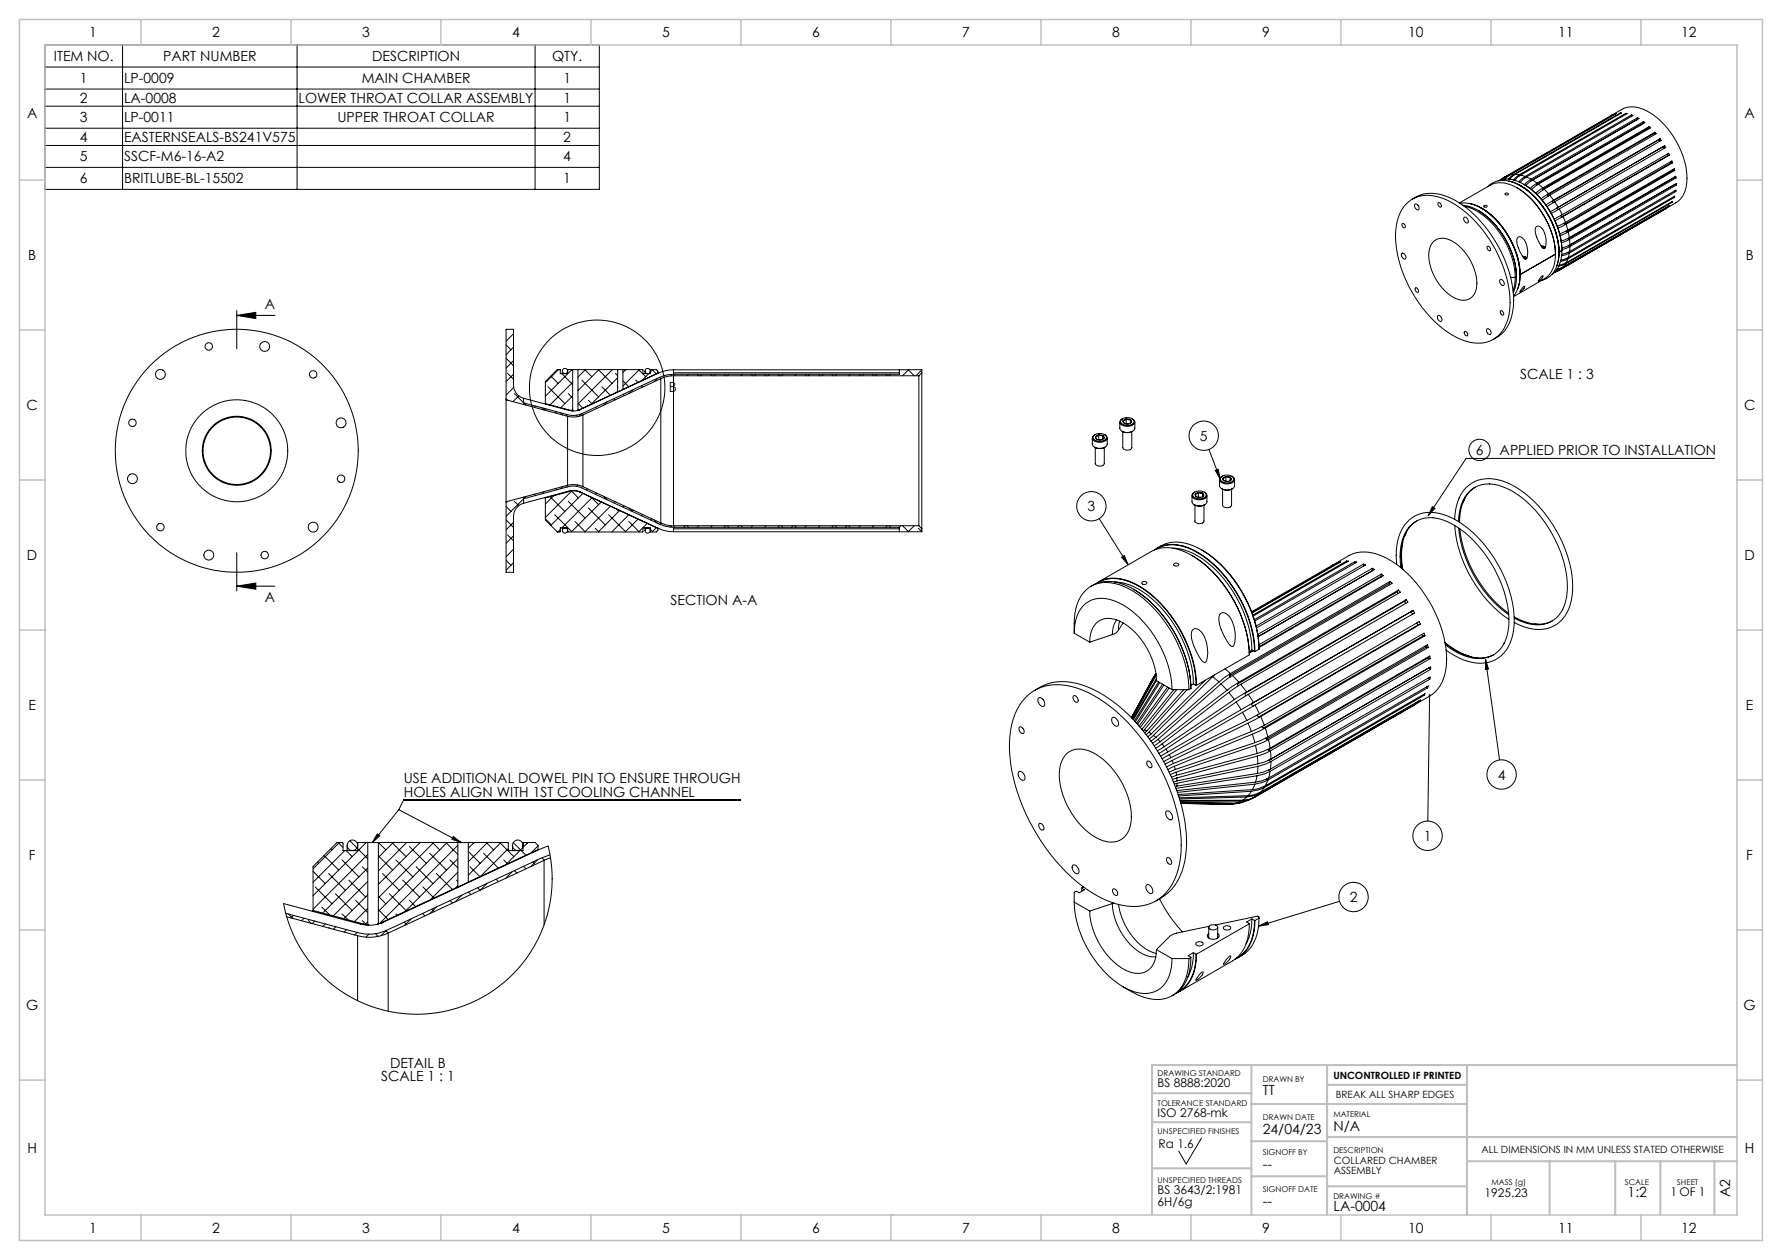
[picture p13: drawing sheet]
<svg xmlns="http://www.w3.org/2000/svg" width="841mm" height="595mm" viewBox="0 0 841 595" stroke-linecap="round" stroke-linejoin="round" font-family="sans-serif">
<defs><g id="words">
<g font-size="6.6">
<text x="42" y="18">1</text>
<text x="100" y="18">2</text>
<text x="171" y="18">3</text>
<text x="242" y="18">4</text>
<text x="312" y="18">5</text>
<text x="383" y="18">6</text>
<text x="454" y="18">7</text>
<text x="525" y="18">8</text>
<text x="596" y="18">9</text>
<text x="665" y="18">10</text>
<text x="735" y="18">11</text>
<text x="793" y="18">12</text>
<text x="25" y="29">ITEM NO.</text>
<text x="77" y="29">PART NUMBER</text>
<text x="176" y="29">DESCRIPTION</text>
<text x="261" y="29">QTY.</text>
<text x="38" y="39">1</text>
<text x="59" y="39">LP-0009</text>
<text x="171" y="39">MAIN CHAMBER</text>
<text x="266" y="39">1</text>
<text x="38" y="48">2</text>
<text x="59" y="48">LA-0008</text>
<text x="141" y="48">LOWER THROAT COLLAR ASSEMBLY</text>
<text x="266" y="48">1</text>
<text x="13" y="55">A</text>
<text x="38" y="58">3</text>
<text x="59" y="58">LP-0011</text>
<text x="159" y="58">UPPER THROAT COLLAR</text>
<text x="266" y="58">1</text>
<text x="823" y="55">A</text>
<text x="38" y="67">4</text>
<text x="59" y="67">EASTERNSEALS-BS241V575</text>
<text x="266" y="67">2</text>
<text x="38" y="76">5</text>
<text x="59" y="76">SSCF-M6-16-A2</text>
<text x="266" y="76">4</text>
<text x="38" y="87">6</text>
<text x="59" y="87">BRITLUBE-BL-15502</text>
<text x="266" y="87">1</text>
<text x="13" y="123">B</text>
<text x="824" y="123">B</text>
<text x="125" y="146">A</text>
<text x="717" y="179">SCALE 1 : 3</text>
<text x="316" y="185">B</text>
<text x="13" y="194">C</text>
<text x="823" y="194">C</text>
<text x="566" y="208">5</text>
<text x="696" y="215">6</text>
<text x="708" y="215">APPLIED PRIOR TO INSTALLATION</text>
<text x="513" y="241">3</text>
<text x="13" y="264">D</text>
<text x="823" y="264">D</text>
<text x="125" y="284">A</text>
<text x="316" y="285">SECTION A-A</text>
<text x="13" y="335">E</text>
<text x="824" y="335">E</text>
<text x="191" y="370">USE ADDITIONAL DOWEL PIN TO ENSURE THROUGH</text>
<text x="707" y="368">4</text>
<text x="191" y="376">HOLES ALIGN WITH 1ST COOLING CHANNEL</text>
<text x="672" y="397">1</text>
<text x="14" y="406">F</text>
<text x="824" y="406">F</text>
<text x="637" y="426">2</text>
<text x="12" y="477">G</text>
<text x="823" y="477">G</text>
<text x="184" y="504">DETAIL B</text>
<text x="180" y="510">SCALE 1 : 1</text>
<text x="596" y="517">TT</text>
<text x="629" y="534">N/A</text>
<text x="596" y="535">24/04/23</text>
<text x="13" y="544">H</text>
<text x="823" y="544">H</text>
<text x="596" y="552">--</text>
<text x="596" y="569">--</text>
<text x="768" y="565">1:2</text>
<text x="816" y="565" transform="rotate(-90 816 565)">A2</text>
<text x="629" y="572">LA-0004</text>
<text x="42" y="582">1</text>
<text x="100" y="582">2</text>
<text x="171" y="582">3</text>
<text x="242" y="582">4</text>
<text x="312" y="582">5</text>
<text x="383" y="582">6</text>
<text x="454" y="582">7</text>
<text x="525" y="582">8</text>
<text x="596" y="582">9</text>
<text x="665" y="582">10</text>
<text x="735" y="582">11</text>
<text x="793" y="582">12</text>
</g>
<g font-size="5.7">
<text x="546" y="513">BS 8888:2020</text>
<text x="546" y="527">ISO 2768-mk</text>
<text x="547" y="542">Ra 1.6</text>
<text x="546" y="563">BS 3643/2:1981</text>
<text x="546" y="569">6H/6g</text>
<text x="701" y="565">1925.23</text>
<text x="788" y="564">1 OF 1</text>
</g>
<g font-size="4.7">
<text x="629" y="509">UNCONTROLLED IF PRINTED</text>
<text x="630" y="518">BREAK ALL SHARP EDGES</text>
<text x="699" y="544">ALL DIMENSIONS IN MM UNLESS STATED OTHERWISE</text>
<text x="629" y="549">COLLARED CHAMBER</text>
<text x="629" y="554">ASSEMBLY</text>
</g>
<g font-size="3.8">
<text x="546" y="508">DRAWING STANDARD</text>
<text x="596" y="511">DRAWN BY</text>
<text x="546" y="522">TOLERANCE STANDARD</text>
<text x="629" y="527">MATERIAL</text>
<text x="596" y="528">DRAWN DATE</text>
<text x="546" y="535">UNSPECIFIED FINISHES</text>
<text x="596" y="545">SIGNOFF BY</text>
<text x="629" y="544">DESCRIPTION</text>
<text x="546" y="558">UNSPECIFIED THREADS</text>
<text x="596" y="563">SIGNOFF DATE</text>
<text x="704" y="559">MASS (g)</text>
<text x="767" y="559">SCALE</text>
<text x="791" y="559">SHEET</text>
<text x="629" y="566">DRAWING #</text>
</g>
</g></defs>
<g fill="none" stroke="#000" stroke-width=".47">
<path d="M21 21h262v68h-262zM21 32h262M58 21v68M140 21v68M253 21v68M21 42h262M21 50h262M761 54l-1 1M762 54h1l-50 29M762 54l-50 29M762 54h.1M765 53l-50 29"/>
<path d="M765 53l-51 29M765 53v1M767 54h1l-50 29M767 54l-50 28M767 54h.1M770 54l1 1-51 29M770 54l-50 29M770 54v1M773 56l-50 29M773 56h.1M776 58h.1M776 58l-51 29"/>
<path d="M776 57v1l-50 29M776 57l-51 29M776 57v1M778 60h1l-50 29M778 60l-50 29M778 60h.1M21 61h262M21 69h262M21 79h262M778 60v1M781 63v1M781 63l-51 29"/>
<path d="M781 62l1 1-51 29M781 62l-50 29M781 62v1M783 66v1M783 66l-50 29M783 65l1 1-50 29M783 65l-50 29M783 65v1M786 69v1l-50 29M786 69h-1l1 1M786 69l-51 29M787 73h.1"/>
<path d="M787 73l-50 29M788 73v-1l-51 29M788 73l-50 29M788 73h-1M788 76l1 1M789 77l-50 29M789 77h.1M789 77v-1l-50 29M664 96a17 17 0 0 1 21 0 58 58 0 0 1 27 51 15 15 0 0 1-23 13 57 57 0 0 1-30-53l2-7zM667 94a19 19 0 0 1 22 2 59 59 0 0 1 25 50 17 17 0 0 1-9 14M668 97a1.5 1.5 0 0 1 1 0 1.5 1.5 0 0 1 0 2l-1-1zM679 96a1 1 0 0 1 1 0 1.1 1.1 0 0 1-1 2z"/>
<path d="M689 96l14-9a16 16 0 0 1 18 5 40 40 0 0 1 13 28M689 96a24 24 0 0 1 21 12 33 33 0 0 1 6 29l-2 3M690 97a32 32 0 0 1 23 21l2 5 1 8M691 97a35 35 0 0 1 23 25l1 9M694 96a36 36 0 0 1 23 28v6M698 99a40 40 0 0 1 18 32M699 98a39 39 0 0 1 18 32M700 97h2l-1 1zM702 88a13 13 0 0 1 17 1 38 38 0 0 1 16 35 11 11 0 0 1-7 8M707 85a15 15 0 0 1 16 4 41 41 0 0 1 14 29M710 84l-2 1M710 83l-1 2"/>
<path d="M710 83l55-31a14 14 0 0 1 17 3 38 38 0 0 1 14 34l-2 4-1 1-7 5M710 83l-2 2M712 85a36 36 0 0 1 23 27l1 7M712 83l-2 2M712 83h-2M712 83h.1M713 83l-3 2M714 82l-2 3M714 82l-1 1M714 82l1 1M715 82l-3 3M715 82h2"/>
<path d="M716 89a40 40 0 0 1 18 31M717 87a40 40 0 0 1 19 32M717 82l-3 3M717 82v1M718 83l-3 2M718 83h2M719 87h.1M719 87a39 39 0 0 1 18 31M720 83l-3 3M720 83v1M720 84l-3 2M720 84l3 1"/>
<path d="M723 85l-4 2M725 87h.1M725 86l-3 3M725 86l-2-1-3 3M725 86v1M726 87l-3 2M726 87l2 2M728 89v1M728 89l-3 2M728 89h.1M729 89l-4 3M729 89l2 2"/>
<path d="M730 92l1 1M731 91l-4 3M731 91l-1 1M731 92l-3 3M731 92l2 2M733 95v1M733 94l-3 3M733 94v1M734 95l-4 3M734 95l1 3M735 98v1M735 98l-3 2"/>
<path d="M735 98h.1M736 99l-4 2M736 99l1 2M786 99l-52 30M786 99l-50 28M786 99h.1M787 97h1M788 97l-50 29M788 97l-51 29M789 95v1M789 96v-1l-50 29M789 96l-50 29"/>
<path d="M789 80h1M790 80l-50 29M790 80h.1M790 93h.1M790 93l-50 29M790 84h.1M790 84l-50 29M790 84h1M790 90h1M791 90l-50 29M791 84v-1l-50 29M791 84l-50 29"/>
<path d="M791 87l-50 29M791 87l-51 29h1M662 120a1.6 1.6 0 0 1 1 0 1.6 1.6 0 0 1 0 2 2.1 2.1 0 0 1-1-2zM662 106a1.1 1.1 0 0 1 1 0 1.1 1.1 0 0 1 0 2l-1-1zM677 114a10 10 0 0 1 12 3 22 22 0 0 1 7 21 7 7 0 0 1-11 2 23 23 0 0 1-10-24zM691 103a1.4 1.4 0 0 1 2 0 1.4 1.4 0 0 1-1 2l-1-1zM702 116a1.1 1.1 0 0 1 1 1 1.1 1.1 0 0 1 0 1l-1-1zM716 112h1a8 8 0 0 1 3 10 11 11 0 0 1-4-10zM725 107h1a8 8 0 0 1 3 10 13 13 0 0 1-4-10zM727 116l2 1M728 116v1M728 117h.1"/>
<path d="M729 116v1M734 120a13 13 0 0 1-5 12l-15 8M734 120l-17 10M736 119h.1M736 119l-1 6M737 102h.1M737 118a13 13 0 0 1-5 12M737 118l-1 1M737 118h.1M737 101l-4 2M738 102l-4 2M738 102l1 3"/>
<path d="M738 102h-1M738 105l1 1M739 106h.1M739 105l-4 2M739 106l-4 2M739 106l1 3M739 109h1M740 109h.1M740 113h.1M740 109l-4 1M740 113h1M740 119h1"/>
<path d="M740 109l-4 2M740 109l1 3M741 112l-4 2M741 119l-4 2M741 119l-1 3M741 113l-4 2M741 119l-4 1M741 113v3M741 116l-4 2M741 116l-4 1M741 116v3M668 136a1.1 1.1 0 0 1 1 1 1.1 1.1 0 0 1 0 1z"/>
<path d="M708 132a1.4 1.4 0 0 1 2 1 1.4 1.4 0 0 1-1 2l-1-2zM713 131h2M715 131l-1 6M716 131l-1 4-1 3M716 131h-1M717 130h.1M717 130l-1 6M719 121l1 1M719 121v1M719 135h1l-1 1-2 2zM719 122h1M719 122h.1"/>
<path d="M720 121l1 1M727 131l1-1v1l-2 2zM735 128l-2 1M736 127l-2 1M737 126h.1M737 126l-2 1M737 126l-1 1M738 126l-3 1M739 124v1M739 125l-3 1M739 125l-1 1M739 124l-3 1"/>
<path d="M740 122h.1M740 122l-4 1M740 122l-1 2M740 122l-3 1M242 158l-3 3M679 149a1.6 1.6 0 0 1 1 1 1.6 1.6 0 0 1 0 2 2 2 0 0 1-1-3zM691 156a1.1 1.1 0 0 1 2 1 1 1 0 0 1-1 1l-1-1zM702 155a1.4 1.4 0 0 1 1 1 1.4 1.4 0 0 1 0 2l-1-2zM708 147a1.1 1.1 0 0 1 1 0 1.1 1.1 0 0 1 0 2l-1-1zM239 169l3 4M239 163l2 2M240 176l2 3"/>
<path d="M242 164l-3 3M242 170l-3 4M242 177l-3 3M260 177l3 4M264 174l-7 7M265 176l5 5M265 175v1M266 176a1.2 1.2 0 0 1 0-2 1.2 1.2 0 0 1 2 0 1.2 1.2 0 0 1-1 2M266 176h.1M266 176h1M267 176h.1M270 174v1"/>
<path d="M270 174l-13 13M270 174h3M270 174v20M270 174h-2v2h-4v-1l-1-1-6 6v10M273 174v20M273 174h18M275 179l8 8M276 174l3 4M276 174l-3 4M282 174l7 7M283 174l-10 10M289 174l-16 17"/>
<path d="M290 176l1 1M291 178l-12 13M291 174h3M291 174v11M294 180l3 2M294 174h9v2h4v-2h3v1v1M294 174v10M295 174v1M295 174l-1 2M300 179l1 1M301 174l4 4M302 174l-8 8"/>
<path d="M304 175v1M305 176a1.2 1.2 0 0 1 0-2 1.2 1.2 0 0 1 2 0 1.2 1.2 0 0 1-1 2M305 176h1M305 176h.1M306 176h.1M306 176l-3 4M308 174l2 2M308 174l-1 2M310 179l-1 1M310 176l-16 8M311 178l1 1M312 179v68"/>
<path d="M312 179l-37 17M316 177h1M318 177h-5l-4 2a295 295 0 0 1-38 17h-3l-21-6v-2M318 177l-6 2M318 177v71M318 176v1M318 175h-4l-3 1-38 18a12 12 0 0 1-8-1l-18-5M318 177h116M318 175h106M318 176h106M318 175v1M319 177h-1"/>
<path d="M325 177h-1M329 177h1M331 177h.1M335 177h1M338 177h-1M342 177h.1M344 177h-1M350 177h.1M354 177h1M357 177h-1M361 177h1M363 177h-1"/>
<path d="M367 177h1M369 177h.1M376 177h-1M380 177h1M382 177h-1M386 177h1M389 177h-1M393 177h.1M395 177h-1M401 177h.1M405 177h1M408 177h-1"/>
<path d="M412 177h.1M414 177h-1M418 177h1M420 177h.1M429 174l2 3M429 174l-3 3M434 177v71M435 174l-3 3M435 176v74M435 174h-11v3h-106M435 174v2M435 176l-1 1"/>
<path d="M239 188l1 1M239 189v48M239 189l29 7M242 183l-3 3M243 186l5 5M245 187l-3 3M247 188a7 7 0 0 1-5-6v-27h-3v34M248 190l-1 1M253 192h-1M256 192l1 2M257 190v1M257 190l12 4"/>
<path d="M258 193l-1 1M259 183l8 7M263 194l-1 1M265 195l1 1M268 196h-1M268 196v33M268 186l2 2M269 194h1M269 194h.1M270 180l-10 11M270 187l-5 5M270 193v1"/>
<path d="M270 194h1M272 196l1 1M273 190l2 3M273 184h.1M273 194h.1M274 193l-1 1M274 193v1M275 195l-2 1M275 196a11 11 0 0 1-7 0M275 196v34M278 189l1 2M281 192l1 1"/>
<path d="M284 183l4 4M286 190l-1 1M290 188v1M291 185h.1M291 185l-17 8M294 184l-3 1M294 186l1 1M298 184h.1M298 184l-1 2M303 182v1M528 199v3a4 4 0 0 0 8 0v-3M529 198a4 4 0 0 1 6 1 4 4 0 0 1-6 0z"/>
<path d="M530 198a1.7 1.7 0 0 0-1 2 1.7 1.7 0 0 0 2 1 3 3 0 0 0 5-2l-2-1M530 199l1 1M531 198h2M531 198l-1 1M531 200h.1M531 200h1M531 198v2M533 198l1 1M533 198v2M534 199l-2 1h-1M534 199l-1 1M516 207v3a4 4 0 0 0 7 0v-3"/>
<path d="M516 206a4 4 0 0 1 6 1 4 4 0 0 1-6-1zM517 211a5 5 0 0 0 5 0M517 205a1.8 1.8 0 0 0-1 2 1.8 1.8 0 0 0 2 2 3 3 0 0 0 4-3l-1-1M517 211v8a2.4 2.4 0 0 0 4 0v-8M517 206l1 1M519 205l1 1M519 205l-2 1M519 207l-1 1M519 207v1M519 205v2M520 206l1 1M520 206v1"/>
<path d="M521 207a2.8 2.8 0 0 1-3 0M521 207h-1M530 204a5 5 0 0 0 5 0M530 204v7a2.5 2.5 0 0 0 4 0v-7M571 212l5 14M809 216h-117l-18 27M239 239l2 2M239 237v33h3v-26a7 7 0 0 1 5-6M240 237h-1M243 237l2 2M247 238v-3l19-5a13 13 0 0 1 12 2l29 13a22 22 0 0 0 11 4M247 238l23-6a12 12 0 0 1 8 2l33 15 7 2"/>
<path d="M247 235h1M248 234l-9 10M252 233l1 1M257 232l-1 1M257 235h.1M257 235v10l6 6h1v-2h4v2M260 234l7 7M261 234l-4 4M262 231h1M266 230l-1 1M267 229l1 1M268 229a11 11 0 0 1 7 1"/>
<path d="M268 229l-29 8M268 237l8 8M269 232h5M269 231v1M269 232l-12 3M270 232l3 3M270 232l-13 12M273 229l-1 1M274 232h.1M274 232l36 17M275 230h.1M275 233l-15 15"/>
<path d="M275 230l37 17M277 231h.1M278 240l8 8M279 235l4 3M279 235l-14 14M282 233h-1M284 237l-14 14M285 234l1 2M286 235h-1M288 239l-12 12M290 237h.1M295 239h-1"/>
<path d="M297 240l1 1h1M563 234v3a4 4 0 0 0 7 0v-3M563 233a4 4 0 0 1 6 1 4 4 0 0 1-6-1zM564 238a5 5 0 0 0 5 0M564 232a1.8 1.8 0 0 0-1 2 1.8 1.8 0 0 0 2 2 3 3 0 0 0 5-2l-2-2M564 238v8a2.4 2.4 0 0 0 4 0v-8M564 233l1 1M566 232l2 1M566 232l-2 1M566 235h-1M566 235h.1M566 232v3"/>
<path d="M568 233v1M568 234a2.7 2.7 0 0 1-3 0M568 234l-1 1M574 222l1-1 1 5zM576 226v3a4 4 0 0 0 7 0v-3M576 225a4 4 0 0 1 6 1 4 4 0 0 1-6 0zM577 231a5 5 0 0 0 5 0M577 225a1.8 1.8 0 0 0-1 2 1.8 1.8 0 0 0 2 1 3 3 0 0 0 5-2l-2-1M577 231v7a2.5 2.5 0 0 0 4 0v-7M577 226l1 1M579 225h2M579 225l-2 1"/>
<path d="M579 227h-1M579 227h.1M579 225v2M581 225v1M581 225v2M581 226l-2 1h-1M581 226l-1 1M676 239l1 1-3 3zM691 235l-1 2M696 230a19 19 0 0 0-7 17M703 228a36 36 0 0 1 25 17 50 50 0 0 1 11 39l-2 4M703 228a14 14 0 0 0-14 15l-1 3"/>
<path d="M239 245l3 4M240 252l2 3M242 247l-3 3M242 253l-3 3M242 259l-3 4M257 245l3 3M262 243l8 8M264 250l-1 1M265 249v1M266 249a1.3 1.3 0 0 0 0 2 1.3 1.3 0 0 0 2 0 1.3 1.3 0 0 0-1-2M266 249h.1M267 249h.1"/>
<path d="M268 251h.1M271 246l5 5M281 249l2 2M287 243l8 8M291 240l1 1M292 241l-10 10M297 243l-8 8M297 246l5 5M301 245l-6 6M303 243h.1M304 249v1M305 249a1.3 1.3 0 0 0 0 2 1.3 1.3 0 0 0 2 0 1.3 1.3 0 0 0-1-2"/>
<path d="M305 249h.1M305 247l-4 4M306 249h.1M307 250l1 1M307 251v-2h-4v2h-35M307 251h.1M308 245h-1M309 245l1 2M310 249l-2 2M310 249h.1M310 249v2h-3M312 247l6 1"/>
<path d="M312 247h-1M317 248l-1 1M318 248l1 1M318 249v1M318 251h117M318 248h116M318 249h106M318 250h106M318 250v1M323 248v1M324 248l1 1M330 248l-1 1"/>
<path d="M336 248l-1 1M342 248v1M343 248l1 1M349 248l-1 1M350 248v1M355 248l-1 1M362 248l-1 1M368 248l-1 1M369 248v1M374 248v1M375 248l1 1M381 248l-1 1"/>
<path d="M387 248l-1 1M393 248v1M394 248l1 1M400 248l-1 1M401 248v1M406 248l-1 1M412 248v1M419 248l-1 1M420 248v1M424 249v2M425 248l-1 1M426 248l3 3"/>
<path d="M431 248l-2 3M433 249l2 2M434 248l1 2M435 250v1M519 245l13 22M545 260a19 19 0 0 1 21 1 60 60 0 0 1 26 46M545 259a19 19 0 0 1 20 2 60 60 0 0 1 27 46M546 259a19 19 0 0 1 22 1 60 60 0 0 1 26 46M554 259a38 38 0 0 1 27 19 56 56 0 0 1 10 29M567 259a59 59 0 0 1 27 47M662 256l-1 6 1 7M664 251l-1 2"/>
<path d="M669 246a21 21 0 0 0-7 21v1M676 244a41 41 0 0 1 28 22 46 46 0 0 1 7 35l-1 3M676 244a14 14 0 0 0-15 14v10M687 245a17 17 0 0 1 14-19 37 37 0 0 1 29 17 54 54 0 0 1 12 40 16 16 0 0 1-24 12l-3-1M687 248a61 61 0 0 0 25 44M688 249a58 58 0 0 0 24 41M689 250a59 59 0 0 0 23 39M239 264l2 3M242 266l-3 3M515 277a19 19 0 0 1 21 2 60 60 0 0 1 26 46M517 275a19 19 0 0 1 22 2 60 60 0 0 1 26 46M518 275a19 19 0 0 1 19 2 60 60 0 0 1 27 46"/>
<path d="M518 275l25-15a19 19 0 0 1 21 3 60 60 0 0 1 26 46M526 275a34 34 0 0 1 24 14 57 57 0 0 1 13 34M529 263l2-1 1 5zM535 278a59 59 0 0 1 27 47M539 275a1.1 1.1 0 0 1 1-1 1.1 1.1 0 0 1 1 2 1.1 1.1 0 0 1-1 0 1.1 1.1 0 0 1-1-1zM554 266a1.1 1.1 0 0 1 1 0 1.1 1.1 0 0 1 1 1 1 1 0 0 1-2 0 1 1 0 0 1 0-1zM563 262h.1M563 262a60 60 0 0 1 27 47M629 267v-1l-38 23M629 267l8-5a21 21 0 0 1 22 4 58 58 0 0 1 23 50 17 17 0 0 1-7 12l-8 5M632 265h1l-42 24M632 265l-41 24"/>
<path d="M632 265v1M635 265h1l-45 26M635 265l-44 25M635 265h1M639 265h1l-48 28M639 265l-47 27M639 265l1 1M643 266l1 1-51 29M643 266l-50 29M643 266l1 1M648 268l-54 31M652 272h.1"/>
<path d="M652 272l-58 33M652 271l1 1-59 34M652 271l-58 33M652 271v1M656 275v1M656 275l-76 44M656 274l1 1-75 44M656 274l-75 44M656 274v1M659 266a22 22 0 0 1 9-23 23 23 0 0 1 24 6 59 59 0 0 1 22 48 16 16 0 0 1-23 14l-9-4M660 279v1M660 279l-76 44"/>
<path d="M660 278l1 1-75 44M660 278l-75 44M660 278v1M507 299a25 25 0 0 1 5-20 17 17 0 0 1 21-1 59 59 0 0 1 28 47M507 299a15 15 0 0 1 10-16 26 26 0 0 1 23 11 52 52 0 0 1 13 31M507 299l7 4M525 300l-11 3M527 293l-2 3v4M528 298l-3 2M528 293v5M530 294l-2 4M563 297a2.2 2.2 0 0 1 3 0 13 13 0 0 1 3 16h-1a20 20 0 0 1-6-15z"/>
<path d="M576 290a2 2 0 0 1 3 0 13 13 0 0 1 3 15h-1a20 20 0 0 1-6-14zM663 284v1M663 284l-75 43M664 283v1l-75 44M664 283l-76 44M664 283l-1 1M667 288l1 1-76 44M667 288l-1 1 1 1M667 288l-76 44M669 294l1 1M670 295l-76 43M670 295v-2l-76 44"/>
<path d="M670 295l-75 43M670 295h.1M671 299l1 1M715 291a19 19 0 0 0 18 2M724 294l2 1M738 288a14 14 0 0 1-19 6l-4-2M514 303a9 9 0 0 1 4-10 9 9 0 0 1 11 1 35 35 0 0 1 17 27l7 4M544 320l-10 19M544 320l-3 6M545 319l-11 20M545 319l-1 1M546 318l-1 1z"/>
<path d="M546 319l-12 20M546 318l-12 21M572 319l-28 28M572 319l3 3M573 319h-1M578 316l3 2M580 319l1 1M581 318l-6 4M581 318l-1 1M582 319l-6 4M582 319l3 3M590 309l-25 14"/>
<path d="M590 309h.1M591 307h1M591 307h-1M591 307l-1 1M592 307h.1M594 300l54-31v-1l1 1zM594 306l-2 1M672 300l-76 44M672 300v-1l-75 43M672 300l-75 44M672 300h.1M673 305h.1"/>
<path d="M673 305l-75 44M673 305l1 1M674 310h.1M674 310l-75 44M674 310l1 1M674 306v-2l-76 44M674 306l-75 43M674 320l1 1M674 315l1 1M675 311v-1l-76 43M675 311l-75 43M675 316v-1l-76 44h1"/>
<path d="M675 316l-75 43M682 303l7 5 5 2M682 304a22 22 0 0 0 23 5M697 310h.1M701 311l1 5h-1zM701 311l7 48M710 304a14 14 0 0 1-19 5l-9-5M484 329a23 23 0 0 1 27-3 84 84 0 0 1 42 49 53 53 0 0 1 0 42 22 22 0 0 1-29 9 79 79 0 0 1-40-42 65 65 0 0 1-6-45l3-6zM488 326a26 26 0 0 1 28-1 89 89 0 0 1 44 66 35 35 0 0 1-9 30l-5 4M490 330a2.3 2.3 0 0 1 3 1 2.3 2.3 0 0 1-1 2 3 3 0 0 1-2-3zM507 328a1.8 1.8 0 0 1 2 1 1.8 1.8 0 0 1-1 2l-1-1zM525 339a2.3 2.3 0 0 1 2 1 2.3 2.3 0 0 1 0 3 3 3 0 0 1-2-4z"/>
<path d="M546 320l-11 19M546 321l-11 19M547 322l-12 18M547 322l-11 19M549 323l-13 18M549 323l-12 19M551 324l-13 19M552 325l-14 18M553 325h8M554 325l-15 19M555 325l-15 19M559 325l-18 20"/>
<path d="M560 325l-18 21M562 325h-1M563 323h1M563 323h-1M564 323h1M569 321l-26 25M575 322l-29 26M576 323l-30 26M576 323l3 3M579 326l-31 24M580 327l-32 24M580 327l3 3"/>
<path d="M583 330l-34 22M583 331l-33 23M583 331l3 4M584 323v1M585 322l-6 4M585 322l-1 1M586 323l-6 4M586 323l2 4M586 335l-35 20M586 336l-34 20M586 336l2 4M588 327v1"/>
<path d="M588 327l-5 3M588 327h.1M589 328l-6 3M589 328l3 4M591 332v1h1M592 332l-6 3M592 332h-1M592 333l-6 3M592 333l2 4M593 337l1 1M594 337l-6 3M595 338l-6 3"/>
<path d="M595 338l2 4M595 338h-1M667 333l-75 44-6 1M667 333h1l-76 43M667 333h.1M670 331h.1M670 331v-1l-75 44M670 331l-76 43M672 328h.1M672 328v-1l-75 44M672 328l-75 44M673 324l1 1"/>
<path d="M674 325v-1l-75 43M674 325l-76 43M675 328l-1 60M675 321v-2l-75 44M675 321l-76 43M481 343a1.6 1.6 0 0 1 2 1 1.6 1.6 0 0 1-1 2l-1-1zM504 356a12 12 0 0 1 15 1 36 36 0 0 1 15 32 10 10 0 0 1-15 7 36 36 0 0 1-19-35l2-3zM539 344h.1M540 344l1 1M540 344v1M541 345l-1 1M541 359a1.8 1.8 0 0 1 2 1 1.8 1.8 0 0 1 0 2l-2-1z"/>
<path d="M542 346l-1 1M542 346h1M543 346l-1 2M544 347l-2 2M544 347l2 1M546 348l-3 2M546 349l-2 2M546 349l2 1M548 350l-3 2M548 351l-3 2M548 351l1 1M549 352l-3 2"/>
<path d="M550 354l-3 2M550 354l1 1M551 355l-3 2M552 356l-4 2M552 356l1 2M553 358l-4 1M553 359l-3 2M553 359l1 1M588 340l-35 18M589 341l-36 18M589 341l2 4M591 345l-37 15"/>
<path d="M591 347l-37 15M591 347l1 4M592 351l-37 12M593 352l-38 12M593 352v4M593 356l-38 10M593 357l-38 10M593 357l1 3M596 343v1M596 344h1M597 342l-6 3M597 344l-6 3"/>
<path d="M597 344l1 4M597 348l1 1M598 349h1M598 354h1M598 348l-6 3M599 354h1M599 349l-6 3M599 349v4M599 353l-6 3M600 354l-7 3M600 354v4l-6 2M600 359l-6 3"/>
<path d="M600 359v4M349 378h-159l-2 4M481 364a2.6 2.6 0 0 1 2 1 2.6 2.6 0 0 1 0 3 2.8 2.8 0 0 1-2-4zM554 360l-3 2M554 362l-3 1M554 362l1 1M555 363l-3 1M555 364l-3 2M555 364v2M555 366l-2 1M555 372h.1M555 367l-2 1"/>
<path d="M555 367l1 2M555 371h.1M556 370h-2M556 370l-1 1M556 369h-2M557 379h26M571 379l8 1M579 380l-22-1 23 1M580 379l-1 1M581 380h-1M583 379l-3 1M585 379l-5 1"/>
<path d="M586 378h-29M586 378l-3 1M586 379h-3M587 378l-4 1M588 376l-31 1M588 376l-2 2M589 376l-32 1M591 373l-35 3M591 373l-2 3M591 373l-35 2M591 377l-4 2M592 370l-36 4"/>
<path d="M592 370l-1 3M592 376l-6 2M593 369l-38 4M593 366l-38 6M593 366v3M593 365l-38 6M594 362l-38 8M594 360l-38 9M594 362l-1 3M594 374h.1M594 374l-6 2M594 374l-2 2"/>
<path d="M595 374l-6 2M596 371l1 1M597 372l-6 1M597 372l-2 2M597 371l-6 2M598 368h.1M598 368l-6 2M598 368l-1 3M599 363v1M599 367l-6 2M599 364l-6 2M599 364v3"/>
<path d="M600 363l-7 2M160 398l2 2M160 398l-12 12M164 399v2M165 397l3 3M172 398h1M173 398l-25 25M174 398h5M174 398h-5v3h-7v-3h-3l-11 11v21M174 398v38M178 394h1l-3 4zM179 398v38"/>
<path d="M179 398h37M179 398l3 3M179 398h.1M185 398l7 6M186 398l-7 7M188 382l-12 16M188 382l30 16M192 398l-13 13M193 400l8 7M198 398h.1M198 398l-19 19M204 398l4 3"/>
<path d="M205 398l-26 26M210 398l6 5M211 398l-32 32M214 395l4 3-5-2zM216 399l-37 37M216 398h5M216 398v21M221 398h19v3h7v-3h6l1 1v2M221 398v18M223 398h.1M224 398l-3 2M229 398l4 3"/>
<path d="M230 398l-9 9M236 398l6 6M236 398l-15 15M242 399v2M242 398l4 3M249 398h.1M249 398l-2 2M254 399l-3 3M490 389a1.9 1.9 0 0 1 2 1 1.9 1.9 0 0 1 0 2l-1-1zM550 383a2.4 2.4 0 0 1 3 1 2.4 2.4 0 0 1 0 3 3 3 0 0 1-3-4zM148 411l5 6M149 419l8 8"/>
<path d="M150 407h.1M153 404l7 7M155 412l8 8M156 401h1M161 406l8 8M163 401l-15 15M163 401l3 3M165 415l8 8M166 401a2.5 2.5 0 0 1-2-4 2.5 2.5 0 0 1 4 0 2.5 2.5 0 0 1-1 4M166 401h.1M167 401h.1M169 401l5 4"/>
<path d="M171 409l3 3M174 416l-17 16M174 403l-26 26M174 410l-22 21M179 417h.1M179 404l6 7M181 412l7 8M187 406l8 8M190 415l8 8M196 409l8 8M200 419l5 5M203 403l8 8"/>
<path d="M206 412l8 8M212 406l4 4M215 415l1 1M216 405l-25 25M216 412l-13 13M216 418l-1 1M216 419l-36 16M221 402l6 5M221 416l-5 3M222 409l5 5M225 419l2 1M228 403l7 7"/>
<path d="M230 417h.1M230 417l-3 3M234 415l1 1M238 406l1 2M240 401l-13 13M242 411l-3 4M243 411l1 1M244 401a2.5 2.5 0 0 1-2-4 2.5 2.5 0 0 1 4 0 2.5 2.5 0 0 1-1 4M244 401h.1M245 401h.1M245 401l-6 7M246 401l2 3"/>
<path d="M247 409l1 1M251 407h1M254 406l-4 3M254 401l-33 15M256 405l1 1M257 406v30M257 406l-74 34M260 403l-68 31a45 45 0 0 1-16 7l-6-1-35-9M260 405l-3 1M506 408a2.6 2.6 0 0 1 3 2 2.6 2.6 0 0 1 0 2 2.8 2.8 0 0 1-3-4zM511 419l1 1-3 1h-1h-1v5M511 419v2"/>
<path d="M511 419h.1M525 420a1.8 1.8 0 0 1 2 1 1.8 1.8 0 0 1 0 2l-2-2zM541 418a2.4 2.4 0 0 1 3 1 2.4 2.4 0 0 1-1 3 3 3 0 0 1-2-4zM551 405a1.6 1.6 0 0 1 2 1 1.6 1.6 0 0 1-1 2l-1-1zM134 426l36 10a16 16 0 0 0 11-1l78-36 2 13-1 12-3 13-6 11-8 11-9 8-11 6-13 4-12 2-13-1-13-4-10-6-10-8-8-9-4-6-3-7zM135 433l34 9M136 431l2 2M139 432l-2 1M143 433l-1 2M146 434l1 2M148 430h.1M148 430l24 6"/>
<path d="M148 435l-1 1M152 428l4 4M154 436l-2 1M155 438h1M158 422l8 8M159 437l-2 2M161 431l3 3M164 439l-2 1M168 425l6 6M171 434l2 2M172 436h2M172 436h.1"/>
<path d="M174 422l-12 12M174 435l-2 1M174 429l-7 6M174 436h.1M179 423l3 4M179 429l4 5M179 436h-1M180 435l-1 1M180 435v1M182 439l1 1M182 439l-2 3M184 422l8 8"/>
<path d="M187 431l1 1M191 435l1 1M193 425l3 3M194 434l-3 3M199 431l2 1M204 429l1 1M206 428l-3 3M209 422h.1M212 425l2 1M218 422l-3 4M221 421l1 1M507 426a49 49 0 0 0 27 42 13 13 0 0 0 19-11v-5"/>
<path d="M507 426l7 4M514 430a33 33 0 0 0 20 29 9 9 0 0 0 12-9v-2M525 426a28 28 0 0 0 17 25l3 1M525 426l-11 4M526 426h-1M528 427a28 28 0 0 0 18 23M547 424l5 8 6 8M570 438l1 5M571 437l-17 4-8 7M571 437a2.3 2.3 0 0 1 4 1 2.4 2.4 0 0 1-4-1zM575 438l-1 5M577 438a1.8 1.8 0 0 1 2-1 1.8 1.8 0 0 1 2 1 1.8 1.8 0 0 1-2 1 1.8 1.8 0 0 1-2-1z"/>
<path d="M590 436a19 19 0 0 1-8 17l-25 15M590 436l-25 14M591 434l-1 7-2 4M591 434l-3 1 2 1M591 434h1M592 434a19 19 0 0 1-9 18M592 434h.1M592 434a19 19 0 0 1-9 19M594 437l4-2 1 1zM594 433a19 19 0 0 1-10 19M594 433l-1-1-19 5M594 433l-2 1"/>
<path d="M632 425l-38 12M169 440l-2 1M169 442v30M174 441l-1 1M177 441l1 1M183 440a21 21 0 0 1-14 2M183 440v37M546 448l7 4M553 452h8M561 452a18 18 0 0 1-10 19 24 24 0 0 1-21-5M562 452a19 19 0 0 1-9 18M562 452h.1"/>
<path d="M562 452h-1M563 450l-1 6-2 5M563 450h1M563 450l-2 1 1 1M564 450a19 19 0 0 1-8 18M564 450h1M565 450a19 19 0 0 1-10 19M565 445l1-1 2 1a1.6 1.6 0 0 1-2 1 1.6 1.6 0 0 1-2-1zM567 459h1a5 5 0 0 1-4 4zM570 441a1.7 1.7 0 0 0 0 2 1.7 1.7 0 0 0 2 0l3-1v-1M580 452l1-1a5 5 0 0 1-4 4zM567 537l-7 12-4-6"/>
<circle cx="711" cy="92" r=".7"/>
<circle cx="76" cy="177" r="2.3"/>
<circle cx="99" cy="164" r="1.8"/>
<circle cx="125" cy="164" r="2.3"/>
<circle cx="148" cy="177" r="1.8"/>
<circle cx="63" cy="200" r="1.8"/>
<circle cx="161" cy="200" r="2.3"/>
<circle cx="282" cy="183" r="32"/>
<circle cx="112" cy="213" r="16"/>
<circle cx="112" cy="213" r="24"/>
<circle cx="112" cy="213" r="57"/>
<circle cx="568" cy="206" r="7"/>
<circle cx="698" cy="212" r="5"/>
<circle cx="62" cy="226" r="2.3"/>
<circle cx="161" cy="226" r="1.8"/>
<circle cx="515" cy="239" r="7"/>
<circle cx="76" cy="249" r="1.8"/>
<circle cx="148" cy="249" r="2.3"/>
<circle cx="99" cy="262" r="2.3"/>
<circle cx="125" cy="262" r="1.8"/>
<circle cx="709" cy="366" r="7"/>
<circle cx="674" cy="394" r="7"/>
<circle cx="639" cy="423" r="7"/>
</g>
<path d="M112 149l9-2v3zM112 149h18M112 147v18M112 277l9-2v3zM112 261v18M112 277h18" fill="none" stroke="#000" stroke-width=".5"/>
<g fill="none" stroke="#c0c0c0" stroke-width=".71">
<path d="M9 9h823v576h-823zM67 9v12M137 9v12M208 9v12M279 9v12M350 9v12M420 9v12M491 9v12M562 9v12M633 9v12M704 9v12M774 9v12"/>
<path d="M21 21h799v552h-799zM420 21h.1M9 85h12M820 85h12M9 156h12M820 156h12M9 227h12M820 227h12M9 297h12M21 297h.1M820 297h.1M820 297h12"/>
<path d="M9 368h12M820 368h12M9 439h12M820 439h12M9 510h12M820 510h12M67 573v12M137 573v12M208 573v12M279 573v12M350 573v12M420 573h.1"/>
<path d="M420 573v12M491 573v12M562 573v12M633 573v12M704 573v12M774 573v12"/>
</g>
<g fill="none" stroke="#c0c0c0" stroke-width=".99">
<path d="M544 516h47M591 503v70M626 503v70M626 512h66M692 503v70M820 503h-276v70M544 530h47M591 521h101M591 539h35M626 537h194M544 551h47M591 555h35"/>
<path d="M626 560h66M692 548h128M731 548v25M762 548v25M784 548v25M809 548v25"/>
</g>
<g fill="#000">
<path d="M112 149l9-2v3zM112 277l9-2v3z"/>
<path d="M529 263l2-1 1 5zM674 328v1l1-1zM594 437l4-2 1 1zM574 222l1-1 1 5zM701 311l1 5h-1zM676 239l1 1-3 3zM214 395l4 3-5-2zM178 394h1l-3 4z"/>
</g>
<use href="#words"/>
</svg>
